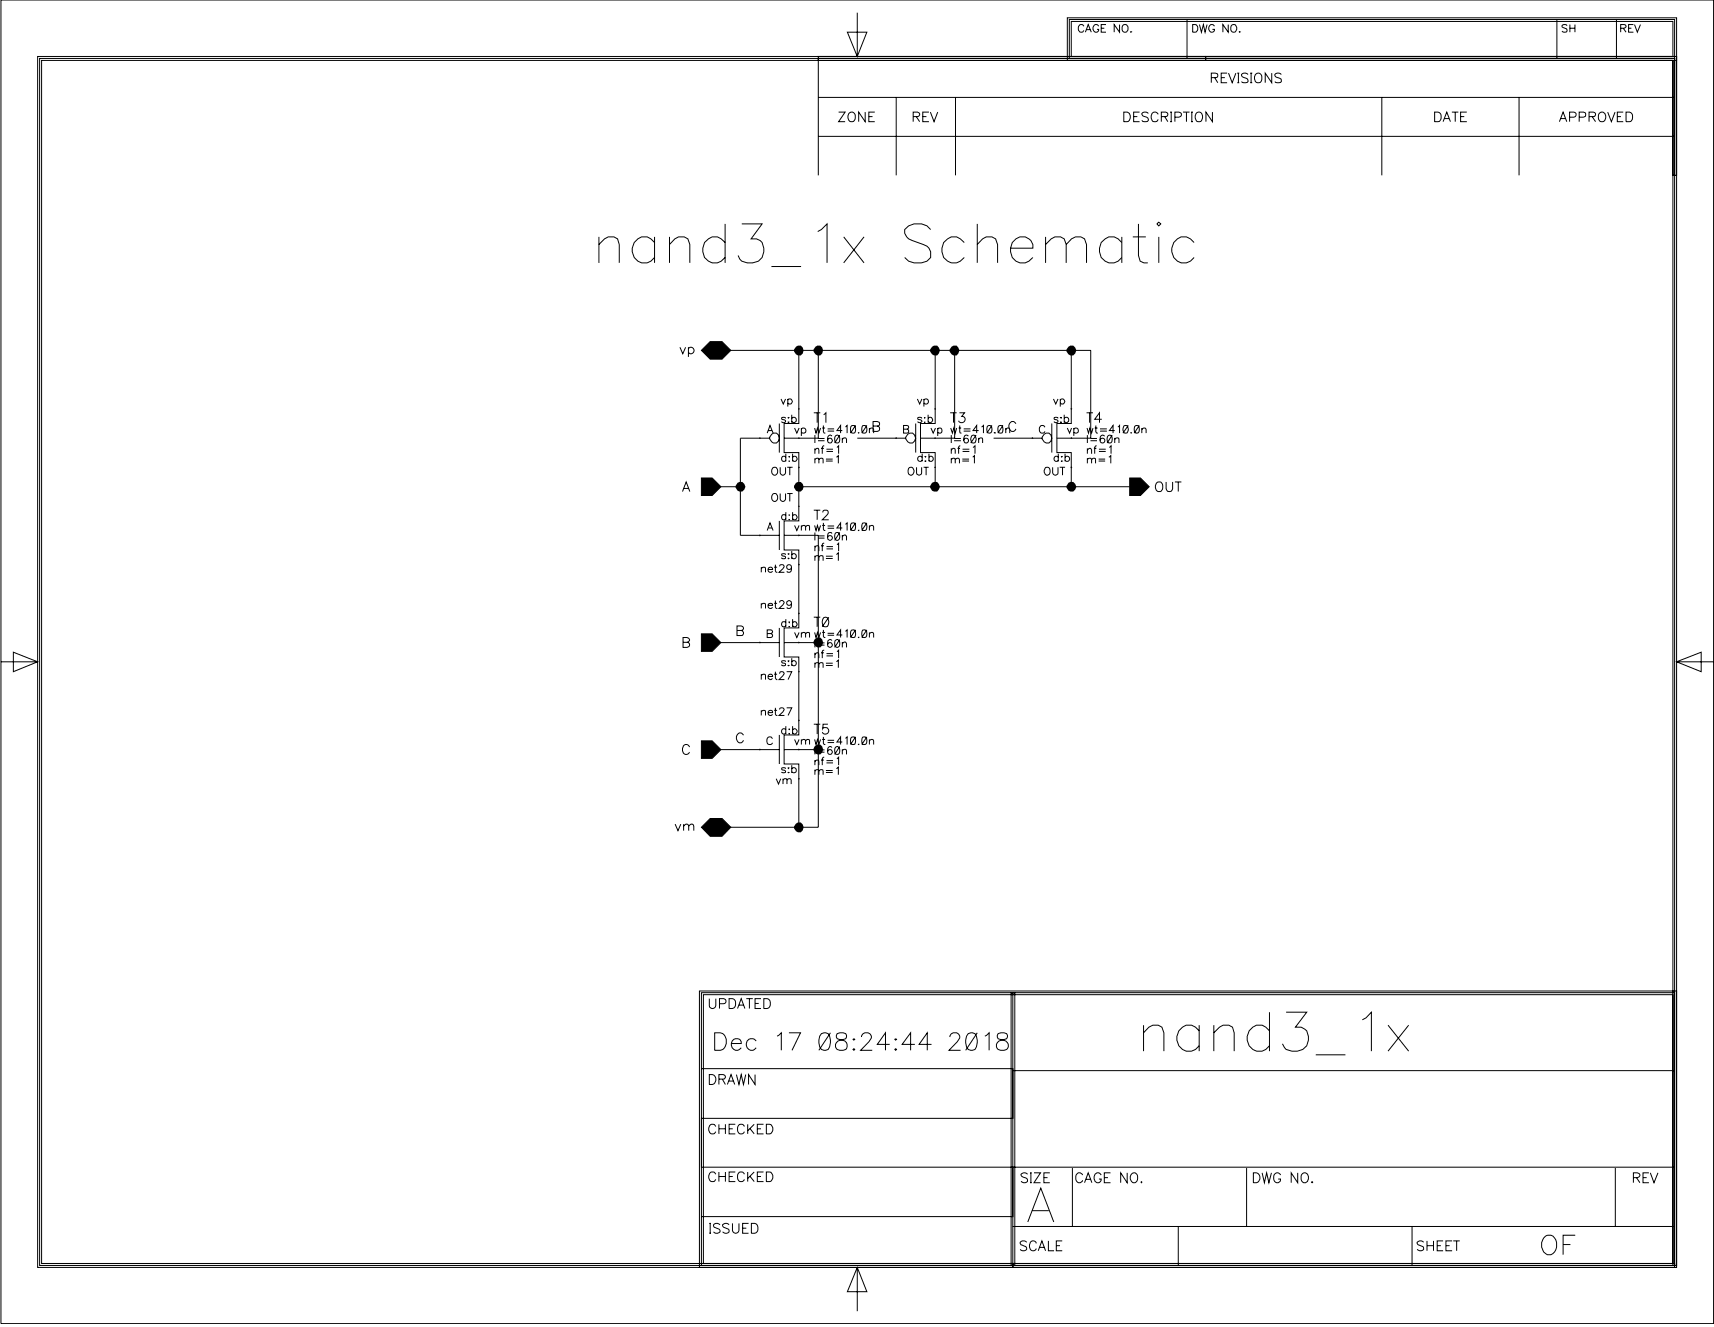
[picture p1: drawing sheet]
<svg xmlns="http://www.w3.org/2000/svg" width="514mm" height="398mm" viewBox="0 0 514 398" stroke-linecap="round" stroke-linejoin="round" font-family="sans-serif">
<g fill="none" stroke="#000" stroke-width=".3">
<path d="M11.3 16.9h491.5v362.6h-1.1v-361.4h-489.2v360.8h489.7v1.2h-490.9zM11.9 17.5h490.3v362h-490.3zM245.4 16.9h257.4v35.7h-1.1v-34.5h-256.3zM254.1 9.7h5.9l-2.9 7.2zM257.1 3.8v13.1M320.1 5.3h182.7v12.8h-141.2v-1.2h140.1v-10.5h-180.4v10.5h40.3v1.2h-41.5zM320.7 5.8h181.5v11.7h-181.5zM325.1 7.9a.88 .88 0 0 0-1-.5 .88 .88 0 0 0-.7 .8v.6a.88 .88 0 0 0 .7 .9 .88 .88 0 0 0 1-.6M325.5 9.7l.8-2.3 1 2.3M325.8 8.9h1.1M329.5 7.9l-.4-.4a1.1 1.1 0 0 0-1.4 1 1.1 1.1 0 0 0 1.4 1.1l.4-.8h-.5M330.2 8.5h1"/>
<path d="M331.7 7.4h-1.5v2.3h1.5M335.7 7.4v2.3l-1.6-2.3v2.3M336.9 7.5a1.1 1.1 0 0 1 1.4 1 1.1 1.1 0 0 1-1.4 1.1l-.4-.8 .1-.9zM339 9.6h.3zM356 5.8v11.7M357.7 7.4h.7a1.22 1.22 0 0 1 .8 1.1 1.22 1.22 0 0 1-.8 1.2h-.7zM359.7 7.4l.6 2.3 .6-2.3 .5 2.3 .6-2.3M364.2 7.9a.88 .88 0 0 0-1-.5 .88 .88 0 0 0-.7 .8v.6a.85 .85 0 0 0 .8 .9 .85 .85 0 0 0 .9-.9h-.6M368.3 7.4v2.3l-1.6-2.3v2.3M369.5 7.5a.79 .79 0 0 1 1.1 .2 1.11 1.11 0 0 1 .2 1.4 1.11 1.11 0 0 1-1.3 .5l-.4-.8 .1-.9zM371.6 9.6h.3zM466.9 5.8v11.7"/>
<path d="M469.9 7.7a.88 .88 0 0 0-1.5 .2l.1 .2 1.3 .5 .1 .7a.97 .97 0 0 1-1.5 0M470.8 8.5h1.5M470.8 7.4v2.3M472.3 7.4v2.3M484.7 5.8v11.7M486 8.5h1l.6-.5v-.2l-.2-.3-1.4-.1v2.3M486.8 8.5l.8 1.2M488.4 8.5h.8M489.8 7.4h-1.4v2.3h1.4M490.2 7.4l.8 2.3 .9-2.3M513.9 0v396.9h-513.6v-396.9M245.4 29.2h256.8"/>
<path d="M251.5 33.6h1.9l-1.9 2.9h1.9M254.5 34a1.2 1.2 0 0 1 1.6-.1 1.2 1.2 0 0 1 .4 1.5 1.1 1.1 0 0 1-1.1 1.1 1.1 1.1 0 0 1-1.1-1.1zM259.4 33.6v2.9l-1.9-2.9v2.9M260.5 35h1.1M262.3 33.6h-1.8v2.9h1.8M268.8 29.2v23.4M273.8 35h1.3a.68 .68 0 0 0 .6-.4 .68 .68 0 0 0-.1-.7l-.5-.3h-1.3v2.9M274.8 35l1 1.5M276.7 35h1.1M278.6 33.6h-1.9v2.9h1.9M279 33.6l1.1 2.9 1.1-2.9M286.5 29.2v23.4"/>
<path d="M337 33.6h1a1.55 1.55 0 0 1 1 1.5 1.55 1.55 0 0 1-1 1.4h-1zM340 35h1.1M341.7 33.6h-1.7v2.9h1.7M344.4 34a1.1 1.1 0 0 0-1.1-.4 1.1 1.1 0 0 0-.9 .7l.3 .4 1.4 .6 .3 .8a1.26 1.26 0 0 1-2 0M347.3 34.3a1.09 1.09 0 0 0-1.2-.7 1.09 1.09 0 0 0-.9 1.1v.7a1.09 1.09 0 0 0 .9 1.1 1.09 1.09 0 0 0 1.2-.7M348.3 35h1.2a.74 .74 0 0 0 .7-.9l-.7-.5h-1.2v2.9M349.3 35l.9 1.5M350.9 33.6h.6M350.9 36.5h.6M351.2 33.6v2.9M352.3 35.1h1.2l.6-.2 .2-.8-.8-.5h-1.2v2.9M354.8 33.6h1.9"/>
<path d="M355.8 33.6v2.9M357.2 33.6h.5M357.2 36.5h.5M357.4 33.6v2.9M358.7 34a1.2 1.2 0 0 1 1.5-.1 1.2 1.2 0 0 1 .4 1.5 1.1 1.1 0 0 1-1.1 1.1 1.1 1.1 0 0 1-1.1-1.1zM363.2 23.3l1.7-.1 .3-.4-.1-.6-.6-.3h-1.3v2.9M363.6 33.6v2.9l-2-2.9v2.9M364.3 23.3l.9 1.5M366.2 23.3h1.1M368 21.9h-1.8v2.9h1.8M368.4 21.9l1.1 2.9 1.1-2.9M371 21.9h.6"/>
<path d="M371 24.8h.6M371.4 21.9v2.9M374.3 22.4a1.1 1.1 0 0 0-1.1-.5 1.1 1.1 0 0 0-.9 .7l.3 .4 1.1 .5a.73 .73 0 0 1 .5 .5 .73 .73 0 0 1-.2 .7 1.65 1.65 0 0 1-1.7-.2M374.9 21.9h.6M374.9 24.8h.6M375.2 21.9v2.9M376.5 22.4a1.2 1.2 0 0 1 1.5-.2 1.2 1.2 0 0 1 .4 1.5 1.1 1.1 0 0 1-1.1 1.1 1.1 1.1 0 0 1-1.1-1.1zM381.4 21.9v2.9l-2-2.9v2.9M384.2 22.4a1.1 1.1 0 0 0-1-.5 1.1 1.1 0 0 0-.9 .7l.3 .4 1.4 .6a.7 .7 0 0 1 0 1.1 1.65 1.65 0 0 1-1.7-.2M414.4 29.2v23.4M430.2 33.6h1a1.55 1.55 0 0 1 1 1.5 1.55 1.55 0 0 1-1 1.4h-1zM432.8 36.5l1.1-2.9 1.1 2.9"/>
<path d="M433.2 35.6h1.3M435.4 33.6h1.9M436.4 33.6v2.9M438 35h1.1M439.9 33.6h-1.9v2.9h1.9M455.5 29.2v23.4M467.6 36.5l1.1-2.9 1.1 2.9M468.1 35.6h1.3M470.7 35.1h1.3a.77 .77 0 0 0 .6-.5 .77 .77 0 0 0-.2-.8l-1.7-.2v2.9M473.6 35.1h1.2l.6-.2v-1l-.6-.3h-1.2v2.9M476.5 35h1.3a.74 .74 0 0 0 .7-.9l-.7-.5h-1.3v2.9M477.5 35l1 1.5"/>
<path d="M479.6 34a1.2 1.2 0 0 1 1.5-.1 1.2 1.2 0 0 1 .4 1.5 1.1 1.1 0 0 1-1.1 1.1 1.1 1.1 0 0 1-1.1-1.1zM482.1 33.6l1.1 2.9 1.1-2.9M485 35h1.1M486.8 33.6h-1.8v2.9h1.8M487.6 33.6h1a1.55 1.55 0 0 1 1 1.5 1.55 1.55 0 0 1-1 1.4h-1zM245.4 52.6v-35.1h256.8v35.1M245.4 40.9h256.8M179.6 73.3l1.7-1.7 1.1-.6h1.7l1.1 .6 .5 1.7v5.5M179.6 71v7.8M196.3 72.7a3.6 3.6 0 0 0-4-1.6 3.6 3.6 0 0 0-2.7 3.3 3.7 3.7 0 0 0 2.2 4.2 3.7 3.7 0 0 0 4.5-1.4M196.3 71v7.8M200.8 73.3l1.6-1.7 1.1-.6h1.7l1.1 .6 .6 1.7v5.5"/>
<path d="M200.8 71v7.8M217.5 72.7a3.7 3.7 0 0 0-4.6-1.5 3.7 3.7 0 0 0-2.1 4.3 3.6 3.6 0 0 0 2.7 3.3 3.6 3.6 0 0 0 4-1.6M217.5 67.1v11.7M222.4 67.1h6.1l-3.3 4.5h1.7a3.1 3.1 0 0 1 2.2 3.9l-.6 1.7a4.7 4.7 0 0 1-6.6 .5l-.6-1.1M231.3 79.9h8.9M245.2 69.4l1.1-.6 1.7-1.7v11.7M253 71l6.1 7.8M259.1 71l-6.1 7.8M279.1 68.8a5.1 5.1 0 0 0-7.8 0 3 3 0 0 0 2.3 3.3l3.3 1.2a3.1 3.1 0 0 1 2.2 3.9l-1.1 1.1a5.6 5.6 0 0 1-6.7-1.1M289.2 72.7a3.7 3.7 0 0 0-4.6-1.5 3.7 3.7 0 0 0-2.1 4.3 3.6 3.6 0 0 0 2.7 3.3 3.6 3.6 0 0 0 4-1.6M293.1 73.3l1.6-1.7 1.1-.6h1.7l1.1 .6 .6 1.7v5.5M293.1 67.1v11.7"/>
<path d="M303.1 74.4h6.6a3.3 3.3 0 0 0-2.3-3.4 3.3 3.3 0 0 0-3.8 1.7 4.2 4.2 0 0 0 2.2 6.1h1.7l1.1-.5 1.1-1.1M313.5 73.3l1.7-1.7 1.1-.6h1.7l1.1 .6 .6 1.7v5.5M313.5 71v7.8M319.7 73.3l1.6-1.7 1.2-.6h1.6l1.1 .6 .6 1.7v5.5M336.4 72.7a3.7 3.7 0 0 0-4.5-1.5 3.7 3.7 0 0 0-2.2 4.3 3.6 3.6 0 0 0 2.7 3.3 3.6 3.6 0 0 0 4-1.6M336.4 71v7.8M339.7 71h3.9M341.4 67.1v9.5l.5 1.7 1.1 .5h1.2M346.9 67.1l.6-.5 .6 .5-.6 .6zM347.5 71v7.8M358.1 72.7a3.6 3.6 0 0 0-4-1.6 3.6 3.6 0 0 0-2.7 3.3 3.7 3.7 0 0 0 2.2 4.2 3.7 3.7 0 0 0 4.5-1.4M203.9 104.1l.9 2 .8-2"/>
<path d="M206.4 104.6a.94 .94 0 0 1 1.4-.2 .94 .94 0 0 1 0 1.4 .94 .94 0 0 1-1.4-.1M206.4 104.1v2.9M210.3 105.1l2.7-2.7h3.5l2.6 2.7-2.6 2.6h-3.5zM216.2 105.1h110.9v26.3h-10.2M234.2 119.6l.7 1.6 .7-1.6M236.2 120a.75 .75 0 0 1 1.2-.2 .75 .75 0 0 1 0 1.2 .75 .75 0 0 1-1.2-.2M236.2 119.6v2.3M239.6 105.1v21.9h-4.5v8.7h4.5v20.5h-4.5v8.7h4.5v23.4h-4.5v8.7h4.5v23.4h-4.5v8.7h4.5v19M245.4 105.1v26.3h-10.3M275.1 119.6l.7 1.6 .7-1.6M277.1 120a.75 .75 0 0 1 1.1-.2 .75 .75 0 0 1 0 1.2 .75 .75 0 0 1-1.1-.2M277.1 119.6v2.3"/>
<path d="M280.4 105.1v21.9h-4.4v8.7h4.4v10.3M286.3 105.1v26.3h-10.3M315.9 119.6l.7 1.6 .7-1.6M318 120a.75 .75 0 0 1 1.1-.2 .75 .75 0 0 1 0 1.2 .75 .75 0 0 1-1.1-.2M318 119.6v2.3M321.3 105.1v21.9h-4.4v8.7h4.4v10.3M230.1 129.9l.8-2.3 .9 2.3M230.4 129.1h1.1M230.8 131.4h-8.8v29.1h11.7M231.4 130.2l.5-.3h1a1.72 1.72 0 0 1 0 2.9h-1l-1.1-1.1v-.6zM233.7 127v8.7M235.6 125.5a.67 .67 0 0 0-1.2 0l.1 .2 1 .4 .1 .3a.67 .67 0 0 1-1.2 0"/>
<path d="M235.7 137.2a.71 .71 0 0 0-1.1-.1 .71 .71 0 0 0 0 1 .71 .71 0 0 0 1.1-.1M235.7 136.1v2.2M236.3 125.2h.3l-.2 .2zM236.3 126.6h.3l-.2 .1zM236.6 136.9h.2l-.1 .2zM236.7 138.2v.1zM237.4 125.5a.79 .79 0 0 1 1.2-.2 .79 .79 0 0 1 .1 1.1l-.5 .3-.8-.3M237.4 124.4v2.3M237.7 137.2a.75 .75 0 0 1 .9-.3 .75 .75 0 0 1 .4 .9l-.3 .5a.72 .72 0 0 1-1-.3M237.7 136.1v2.2M238.3 128.4l.7 1.5 .6-1.5M240.3 128.7a.76 .76 0 0 1 1.1-.1 .76 .76 0 0 1 0 1.1 .76 .76 0 0 1-1.1-.1"/>
<path d="M240.3 128.4v2.3M244 123.8h2M244.3 128.4l.4 1.5 .4-1.5 .5 1.5 .5-1.5M244.4 137.8a.81 .81 0 0 1 1.1-.3l.1 1.4M244.4 135l.6-.5h.3l.3 .5v1.1M244.4 130.5v2.3M244.4 134.5v1.6M244.4 137.4v1.5M245.1 123.8v2.9M245.3 131.5h2M245.3 132.2h2M245.6 137.8a.89 .89 0 0 1 1.1-.3l.1 1.4"/>
<path d="M246.2 134.5h.9M246.6 128.4h.8M246.9 127.6v1.9l.2 .3 .4 .1M247 124.4l.7-.6v2.9M247.2 133.7h-.3l-.3 .5v1.9M247.7 137.7h2M247.7 138.3h2M247.8 134.7h2M247.8 135.4h2M248.2 128.6h1.9M248.2 129.3h1.9M249.5 130.8l-.5-.3a1.3 1.3 0 0 0-.8 1.1 1.3 1.3 0 0 0 .7 1.2 .7 .7 0 0 0 .7-.6 .7 .7 0 0 0-.7-.8 .7 .7 0 0 0-.7 .7"/>
<path d="M250.6 130.6l.4-.1a1.3 1.3 0 0 1 .8 1.1 1.3 1.3 0 0 1-.7 1.2h-.5l-.2-.4-.1-.9zM250.8 137.1l.6-.4v2.2M251 134.2l.5-.5v2.4M251.8 130.5l-1.5 2.3M252.6 129.1h-1.6l1.1-1.5v2.3M252.6 131.7a.81 .81 0 0 1 1.1-.3l.2 1.4M252.6 131.3v1.5M253.5 128l.5-.4v2.3M255.4 127.7a.78 .78 0 0 1 1.1 .3l.1 .6a.93 .93 0 0 1-.9 1.3 1.43 1.43 0 0 1-.3-2.2zM256.6 127.6l-1.6 2.3M257.1 131.4h14.5M257.5 129.7v.2z"/>
<path d="M258.7 127.7a.89 .89 0 0 1 1.2 .3l.1 .6a.93 .93 0 0 1-1 1.3 1.26 1.26 0 0 1-.5-1.9zM260 127.6l-1.6 2.3M260.7 128.8a.81 .81 0 0 1 1.1-.4l.2 1.5M260.7 128.4v1.5M261.8 127.8h1.3l.6 .3v.9l-.6 .4h-1.3v-3h1.3l.6 .3v.8l-.6 .3M271 128.7l1.2 .1 .3 .3-.1 .6-1.4 .2v-2.3h1a.55 .55 0 0 1 .5 .5 .55 .55 0 0 1-.5 .6M274.6 127v8.7M276.5 125.5a.75 .75 0 0 0-1.3 0l.1 .2 .8 .2 .4 .3a.69 .69 0 0 1-.6 .6 .69 .69 0 0 1-.7-.4M276.5 137.2a.75 .75 0 0 0-1.1-.2 .75 .75 0 0 0 0 1.1 .75 .75 0 0 0 1.1-.1M276.5 136.1v2.2M277.2 125.2h.2l-.1 .2zM277.2 126.6h.2l-.1 .1z"/>
<path d="M277.4 136.9h.3l-.1 .2zM277.4 138.3h.3zM278.3 125.5a.76 .76 0 0 1 1.1-.1 .76 .76 0 0 1 0 1.1 .76 .76 0 0 1-1.1-.1M278.3 124.4v2.3M278.6 137.2a.71 .71 0 0 1 1-.1 .71 .71 0 0 1 0 1 .71 .71 0 0 1-1-.1M278.6 136.1v2.2M279.2 128.4l.7 1.5 .6-1.5M281.2 128.7a.73 .73 0 0 1 1.1-.1 .73 .73 0 0 1 0 1.1 .73 .73 0 0 1-1.1-.1M281.2 128.4v2.3M284.9 123.8h2M285.1 128.4l.5 1.5 .4-1.5 .5 1.5 .4-1.5M285.3 137.8l.5-.4 .6 .1 .1 1.4"/>
<path d="M285.3 135l.5-.5 .6 .1 .1 1.5M285.3 130.5v2.3M285.3 134.5v1.6M285.3 137.4v1.5M285.9 123.8v2.9M286.1 131.5h2M286.1 132.2h2M286.5 137.8a.81 .81 0 0 1 1.1-.3l.1 1.4M287.1 134.5h.8M287.5 128.4h.7M287.7 123.8h1.5l-.8 1.1a.97 .97 0 0 1 .8 1.5 .97 .97 0 0 1-1.7-.2M287.8 127.6v1.9l.1 .3 .4 .1"/>
<path d="M288 133.7l-.4 .2-.1 .3v1.9M288.6 137.7h2M288.6 138.3h2M288.7 134.7h2M288.7 135.4h2M289 128.6h2M289 129.3h2M290.4 130.8l-.1-.2a.66 .66 0 0 0-1.1 .4 1.13 1.13 0 0 0 .6 1.8 .73 .73 0 0 0 .7-.7 .73 .73 0 0 0-.8-.7 .73 .73 0 0 0-.7 .7M291.5 130.6a.66 .66 0 0 1 1.1 .4 1.15 1.15 0 0 1-.8 1.8 1.46 1.46 0 0 1-.3-2.2zM291.7 137.1l.5-.4v2.2M291.8 134.2l.6-.5v2.4M292.7 130.5l-1.6 2.3"/>
<path d="M293.5 129.1h-1.7l1.1-1.5v2.3M293.5 131.7l.5-.4 .6 .1 .1 1.4M293.5 131.3v1.5M294.3 128l.6-.4v2.3M296.3 127.7a.81 .81 0 0 1 1.1 .3l.1 .6a.93 .93 0 0 1-.9 1.3 1.43 1.43 0 0 1-.3-2.2zM297.5 127.6l-1.6 2.3M298 131.4h14.5M298.2 129.8h.3zM299.6 127.7a.78 .78 0 0 1 1.1 .3l.1 .6a.93 .93 0 0 1-.9 1.3 1.43 1.43 0 0 1-.3-2.2zM300.8 127.6l-1.6 2.3M301.6 128.8l.5-.4h.6l.1 1.5M301.6 128.4v1.5"/>
<path d="M304.7 127.1a1.05 1.05 0 0 0-1.6-.5 1.55 1.55 0 0 0-.5 1.7 1.55 1.55 0 0 0 1.4 1.1l.7-.8M313.1 130.2l.6-.3h.9a1.72 1.72 0 0 1 0 2.9h-.9l-.6-.3-.6-.8v-.6zM313.4 128.1a.88 .88 0 0 0-1-.5 .88 .88 0 0 0-.7 .8v.6a.88 .88 0 0 0 .7 .9 .88 .88 0 0 0 1-.5M315.4 127v8.7M317.3 125.5a.67 .67 0 0 0-1.2 0l.1 .2 1 .4 .1 .3a.67 .67 0 0 1-1.2 0M317.4 137.2a.71 .71 0 0 0-1.1-.1 .71 .71 0 0 0 0 1 .71 .71 0 0 0 1.1-.1M317.4 136.1v2.2M318 125.2h.3l-.1 .2zM318 126.6h.3l-.1 .1zM318.3 136.9h.2l-.1 .2zM318.4 138.2l.1 .1h-.1zM319.1 125.5a.8 .8 0 0 1 1.4 .2 .8 .8 0 0 1-.9 1l-.5-.3"/>
<path d="M319.1 124.4v2.3M319.4 137.2a.75 .75 0 0 1 1.1-.2 .75 .75 0 0 1 0 1.1 .75 .75 0 0 1-1.1-.1M319.4 136.1v2.2M320.1 128.4l.6 1.5 .6-1.5M322 128.7a.76 .76 0 0 1 1.1-.1 .76 .76 0 0 1 0 1.1 .76 .76 0 0 1-1.1-.1M322 128.4v2.3M325.8 123.8h2M326 128.4l.4 1.5 .4-1.5 .5 1.5 .5-1.5M326.1 137.8a.81 .81 0 0 1 1.1-.3l.1 1.4M326.1 135l.6-.5h.3l.3 .5v1.1M326.1 130.5v2.3M326.1 134.5v1.6"/>
<path d="M326.1 137.4v1.5M326.8 123.8v2.9M327 131.5h2M327 132.2h2M327.3 137.8l.6-.4 .6 .1v1.4M328 134.5h.8M328.3 128.4h.8M328.6 127.6v1.9l.2 .3 .4 .1M328.9 133.7h-.3l-.3 .5v1.9M329.5 137.7h1.9M329.5 138.3h1.9M329.6 134.7h2"/>
<path d="M329.6 135.4h2M329.9 128.6h2M329.9 129.3h2M330.4 125.7h-2.1l1.4-1.9v2.9M331.2 130.8a.65 .65 0 0 0-1-.2l-.2 .4a1.36 1.36 0 0 0 .6 1.8 .73 .73 0 0 0 .7-.6 .73 .73 0 0 0-.6-.8 .73 .73 0 0 0-.8 .7M332.3 130.6l.4-.1a1.3 1.3 0 0 1 .8 1.1 1.3 1.3 0 0 1-.6 1.2h-.6l-.2-.4-.1-.9zM332.5 137.1l.6-.4v2.2M332.7 134.2l.5-.5v2.4M333.5 130.5l-1.5 2.3M334.3 129.1h-1.6l1.1-1.5v2.3M334.3 131.7a.89 .89 0 0 1 1.2-.3l.1 1.4M334.3 131.3v1.5"/>
<path d="M335.2 128l.5-.4v2.3M337.1 127.7a.78 .78 0 0 1 1.1 .3 1.15 1.15 0 0 1-.8 1.9 1.43 1.43 0 0 1-.3-2.2zM338.4 127.6l-1.7 2.3M339.2 129.7v.2zM340.5 127.7a.81 .81 0 0 1 1.1 .3l.1 .6a.93 .93 0 0 1-.9 1.3 1.43 1.43 0 0 1-.3-2.2zM341.7 127.6l-1.6 2.3M342.4 128.8a.81 .81 0 0 1 1.1-.4l.2 1.5M342.4 128.4v1.5M204.7 147.4l1.1-2.9 1.1 2.9M205.1 146.5h1.3M210.3 143.3h3.3l2.6 2.7-2.6 2.6h-3.3zM216.2 146h5.8"/>
<path d="M230.1 159.1l.8-2.3 .9 2.3M230.4 158.3h1.1M231.8 148.1a1.17 1.17 0 0 1 1.4 .6 1.17 1.17 0 0 1-.4 1.5 1.06 1.06 0 0 1-1.3-.3 1.06 1.06 0 0 1 0-1.3zM231.8 140.2a1.17 1.17 0 0 1 1.4 .7 1.17 1.17 0 0 1-.4 1.4 1.06 1.06 0 0 1-1.3-.3 1.06 1.06 0 0 1 0-1.3zM233.7 156.2v8.7M234 148l.1 2a.79 .79 0 0 0 .9 .4 .79 .79 0 0 0 .6-.7v-1.7M234 140.1l.1 2.1a.79 .79 0 0 0 .9 .3 .79 .79 0 0 0 .6-.7v-1.7M235.7 154.7a.71 .71 0 0 0-1.1-.1 .71 .71 0 0 0 0 1 .71 .71 0 0 0 1.1-.1M235.7 153.6v2.3M236.1 148h1.6M236.1 140.1h1.6M236.7 154.3v.2z"/>
<path d="M236.7 155.7v.2zM236.8 140.1v2.4M236.8 148v2.4M237.7 154.7a.75 .75 0 0 1 1.1-.1 .75 .75 0 0 1 0 1.1 .75 .75 0 0 1-1.1-.2M237.7 153.6v2.3M238.3 157.6l.7 1.5 .6-1.5M239.6 146h99.2M240.3 158a.81 .81 0 0 1 1.1-.4l.2 1.5M240.3 157.6v1.5M241.6 158l.5-.4h.6l.1 1.5M244 153h2M244.3 157.6l.4 1.5 .4-1.5 .5 1.5 .5-1.5"/>
<path d="M244.4 159.7v2.4M245.1 153v2.9M246.6 157.6h.8M246.7 153.7l.3-.6 .8-.1a.69 .69 0 0 1 .5 1.1l-1.7 1.8h1.9M246.9 156.8v1.9l.2 .3 .4 .1M248.2 157.7h1.9M248.2 158.4h1.9M250.6 159.8a.81 .81 0 0 1 1.1 .3l.1 .6a1.03 1.03 0 0 1-.8 1.4 1.54 1.54 0 0 1-.4-2.3zM251.8 159.7l-1.5 2.4M252.6 158.3h-1.6l1.1-1.5v2.3M253.5 157.2l.5-.4v2.3M255.4 156.9a.78 .78 0 0 1 1.1 .3l.1 .5a1.05 1.05 0 0 1-.6 1.4l-.6-.1-.3-.3-.1-1z"/>
<path d="M256.6 156.8l-1.6 2.3M257.4 159h.2zM258.7 156.9a.86 .86 0 0 1 1.3 .8l-.1 1a.75 .75 0 0 1-.7 .4 .75 .75 0 0 1-.7-.4l-.1-1zM260 156.8l-1.6 2.3M260.7 158a.81 .81 0 0 1 1.1-.4l.2 1.5M260.7 157.6v1.5M272.7 140.2a1.15 1.15 0 0 1 1.4 .5 1.15 1.15 0 0 1-.3 1.5l-.4 .3a1.29 1.29 0 0 1-1.1-.9 1.29 1.29 0 0 1 .4-1.4zM274.9 140.1v2.1a.79 .79 0 0 0 .9 .3 .79 .79 0 0 0 .6-.7v-1.7M277 140.1h1.5M277.7 140.1v2.4M313.5 140.2a1.16 1.16 0 0 1 1.5 1 1.16 1.16 0 0 1-1.2 1.3 1.43 1.43 0 0 1-.3-2.3zM315.7 140.1l.1 2.1a.79 .79 0 0 0 .9 .3 .79 .79 0 0 0 .6-.7v-1.7"/>
<path d="M317.8 140.1h1.6M318.6 140.1v2.4M338.8 143.3h3.2l2.6 2.7-2.6 2.6h-3.2zM346.7 144.9a1.07 1.07 0 0 1 1.3-.4 1.07 1.07 0 0 1 .7 1.1 1.28 1.28 0 0 1-.3 1.4 1.28 1.28 0 0 1-1.3 .3l-.4-.3a1.96 1.96 0 0 1 0-2.1zM349.7 144.5v2.1a.98 .98 0 0 0 1 .8 .98 .98 0 0 0 .9-.8v-2.1M352.3 144.5h2M353.3 144.5v2.9M228.3 170.5a.89 .89 0 0 1 1.2-.3l.1 1.4M228.3 170.1v1.5M230.3 170.8h1.4a.75 .75 0 0 0-.8-.7 .75 .75 0 0 0-.7 .8 .75 .75 0 0 0 .7 .7l.8-.3M232.2 170.1h.8M232.5 169.3v1.9l.2 .3 .4 .1"/>
<path d="M233.8 169.8l.2-.4 .6-.1 .4 .2 .1 .5-1.5 1.6h1.6M235.1 160.5h10.3v87.6h-29.2M235.6 166.4a.67 .67 0 0 0-1.2 0l.2 .3 .9 .2 .1 .3a.67 .67 0 0 1-1.2 0M236.3 166.1h.3zM236.4 167.3l.2 .2-.2 .1zM237.3 170.1a.72 .72 0 0 1-1 .6 .72 .72 0 0 1-.2-1.2 .72 .72 0 0 1 1.2 .2v.4a1.09 1.09 0 0 1-.6 1.5l-.6-.1-.1-.2M237.4 166.4a.75 .75 0 0 1 1.1-.2 .75 .75 0 0 1 0 1.2 .75 .75 0 0 1-1.1-.2M237.4 165.3v2.3M244.4 167a.81 .81 0 0 1 1.1-.3l.1 1.4M244.4 164.1a.81 .81 0 0 1 1.1-.4l.1 1.6M244.4 163.7v1.6M244.4 166.6v1.5"/>
<path d="M245.3 160.7h2M245.3 161.4h2M245.6 167a.89 .89 0 0 1 1.1-.3l.1 1.4M246.2 163.7h.9M247.2 162.9l-.5 .1-.1 .3v2M247.7 166.8h2M247.7 167.5h2M247.8 163.9h2M247.8 164.6h2M249.5 160l-.1-.2a.81 .81 0 0 0-1.1 .3 1.75 1.75 0 0 0 .2 1.8 .72 .72 0 0 0 1.1-.4 .72 .72 0 0 0-.5-.9 .72 .72 0 0 0-.9 .6M250.8 166.3l.6-.5v2.3M251 163.3l.5-.4v2.4"/>
<path d="M252.6 160.9l.9-.5 .4 .5v1.2M252.6 160.4v1.7M.3 198.5h11M4 195.6l7.3 2.9-7.3 2.9zM204.8 192.6h1.2a.76 .76 0 0 1 .7 .5 .76 .76 0 0 1-.1 .8l-.6 .2h-1.2v-2.9l1.6 .1a.61 .61 0 0 1 .4 .6 .61 .61 0 0 1-.4 .5l-.4 .2M210.3 190.1h3.3l2.6 2.6-2.6 2.6h-3.3zM216.2 192.7h17.5M221 189.1h1.3a.82 .82 0 0 1 .7 .5 .82 .82 0 0 1-.3 .9l-1.7 .1v-2.9h1.3l.5 .3 .2 .6-.3 .4-.4 .1M228.3 181.4a.89 .89 0 0 1 1.2-.4l.1 1.5M228.3 180.9v1.6M230.1 190l1.3 .1a.6 .6 0 0 1 .3 .7 .6 .6 0 0 1-.6 .4h-1v-2.3l1.4 .2 .2 .5-.6 .4M230.3 181.5h1.4a.75 .75 0 0 0-.9-.5 .75 .75 0 0 0-.6 .7 .75 .75 0 0 0 .7 .8l.8-.4"/>
<path d="M232.2 180.9h.8M232.5 180.1v1.9l.2 .4 .4 .1M233.7 188.3v8.7M233.8 180.7l.2-.4a.7 .7 0 0 1 1 0 .7 .7 0 0 1-.2 1.1l-1.2 1.1h1.6M235.1 192.7h10.3M235.6 198.5a.67 .67 0 0 0-1.2 0l.2 .3 .9 .2 .1 .3a.67 .67 0 0 1-1.2 0M235.7 186.8a.71 .71 0 0 0-1.1-.1 .71 .71 0 0 0 0 1 .71 .71 0 0 0 1.1-.1M235.7 185.7v2.3M236.3 199.6h.3zM236.4 198.1l.2 .1-.2 .2zM236.6 186.5h.2l-.1 .2zM236.6 187.9h.2z"/>
<path d="M237.3 180.9a.73 .73 0 0 1-1 .5 .73 .73 0 0 1-.2-1.1 .73 .73 0 0 1 1.2 .1v.5a1.09 1.09 0 0 1-.6 1.6l-.6-.1-.1-.3M237.4 198.5a.75 .75 0 0 1 1.1-.2 .75 .75 0 0 1 0 1.1 .75 .75 0 0 1-1.1-.1M237.4 197.4v2.2M237.7 186.8a.75 .75 0 0 1 .9-.3 .75 .75 0 0 1 .4 .9l-.3 .5a.72 .72 0 0 1-1-.3M237.7 185.7v2.3M238.3 189.7l.7 1.5 .6-1.5M240.3 190.1a.81 .81 0 0 1 1.1-.4l.2 1.5M240.3 189.7v1.5M241.6 190.1l.5-.4h.6l.1 1.5M244 185.1h2M244.3 189.7l.4 1.5 .4-1.5 .5 1.5 .5-1.5M244.4 199.1a.81 .81 0 0 1 1.1-.3l.1 1.4"/>
<path d="M244.4 196.3l.6-.6h.3l.3 .6v1.1M244.4 191.8v2.3M244.4 195.7v1.7M244.4 198.7v1.5M245.1 185.1v2.9M245.3 192.8h2M245.3 193.5h2M245.6 199.1a.89 .89 0 0 1 1.1-.3l.1 1.4M246.2 195.7h.9M246.6 189.7h.8M246.9 188.9v1.9l.2 .3 .4 .1M247 185.3a.86 .86 0 0 1 1.4 .4 1.41 1.41 0 0 1-1 2.3 1.49 1.49 0 0 1-.7-2.3z"/>
<path d="M247.2 195l-.5 .1-.1 .3v2M247.7 198.9h2M247.7 199.6h2M247.8 196h2M247.8 196.7h2M248.2 189.9h1.9M248.2 190.5h1.9M248.5 185.1l-1.9 2.9M249.5 192.1l-.1-.2a.7 .7 0 0 0-1.1 .3 1.42 1.42 0 0 0 .6 1.9 .7 .7 0 0 0 .7-.6 .7 .7 0 0 0-.7-.8 .7 .7 0 0 0-.7 .7M250.4 192.2a.75 .75 0 0 1 .7-.4 .75 .75 0 0 1 .6 .4v1.5a.75 .75 0 0 1-.6 .4 .75 .75 0 0 1-.7-.4zM250.8 198.4l.6-.4v2.2M251 195.4l.5-.4v2.4"/>
<path d="M251.8 191.8l-1.5 2.3M252.6 190.4h-1.6l1.1-1.5v2.3M252.6 193l.6-.5h.3l.4 .5v1.1M252.6 192.5v1.6M253.5 189.3l.5-.4v2.3M255.4 189a.78 .78 0 0 1 1.1 .3l.1 .6a.93 .93 0 0 1-.9 1.3 1.43 1.43 0 0 1-.3-2.2zM256.6 188.9l-1.6 2.3M257.4 191.1h.2zM258.7 189a.89 .89 0 0 1 1.2 .3l.1 .6a.93 .93 0 0 1-1 1.3 1.26 1.26 0 0 1-.5-1.9zM260 188.9l-1.6 2.3M260.7 190.1a.81 .81 0 0 1 1.1-.4l.2 1.5M260.7 189.7v1.5"/>
<path d="M502.8 198.5l7.3-2.9v5.8zM502.8 198.5h11.1M228.3 202.6a.89 .89 0 0 1 1.2-.3l.1 1.5M228.3 213.4a.89 .89 0 0 1 1.2-.3l.1 1.4M228.3 202.2v1.6M228.3 213v1.5M230.3 202.9h1.4a.74 .74 0 0 0-1.1-.6 .74 .74 0 0 0-.2 1.2l.5 .3 .8-.3M230.3 213.7h1.4a.75 .75 0 0 0-.8-.6 .75 .75 0 0 0-.7 .7 .75 .75 0 0 0 .7 .7l.8-.3M232.2 202.2h.8M232.2 213h.8M232.5 201.4v1.9l.4 .5h.2M232.5 212.3v1.8l.2 .4h.4"/>
<path d="M233.8 202v-.2a.74 .74 0 0 1 .7-.4 .74 .74 0 0 1 .6 .4l-.3 .8-1.2 1.2h1.6M233.8 212.8l.2-.5h.6l.5 .6-1.5 1.6h1.6M235.7 218.9a.73 .73 0 0 0-1.1-.1 .73 .73 0 0 0 0 1.1 .73 .73 0 0 0 1.1-.1M235.7 217.8v2.3M235.9 201.4h1.5l-1.1 2.4M235.9 212.3h1.5l-1.1 2.2M236.6 220h.2l-.1 .1zM236.7 218.5v.3zM237.7 218.9a.76 .76 0 0 1 1.1-.1 .76 .76 0 0 1 0 1.1 .76 .76 0 0 1-1.1-.1M237.7 217.8v2.3M244 217.2h2M245.1 217.2v2.9"/>
<path d="M248.3 217.2h-1.5l-.1 1.2a1.03 1.03 0 0 1 1.6 .1 1.03 1.03 0 0 1-.2 1.5 1.03 1.03 0 0 1-1.5-.5M206.8 224a1.08 1.08 0 0 0-1.3-.7 1.08 1.08 0 0 0-.8 1.2 1.19 1.19 0 0 0 .5 1.6 1.19 1.19 0 0 0 1.6-.5M210.3 222.2h3.3l2.6 2.6-2.6 2.6h-3.3zM216.2 224.8h17.5M223 220.5a1.05 1.05 0 0 0-1.6-.5 1.55 1.55 0 0 0-.5 1.7 1.55 1.55 0 0 0 1.4 1.1l.7-.8M231.7 221.5a.88 .88 0 0 0-1-.5 .88 .88 0 0 0-.7 .8v.6a.88 .88 0 0 0 .7 .9 .88 .88 0 0 0 1-.5M232.8 233.5l.7 1.6 .6-1.6M233.7 220.4v8.7M234.8 233.9l.5-.4 .6 .1 .1 1.5M234.8 233.5v1.6M235.1 224.8h10.3M235.6 230.5a.67 .67 0 0 0-1.2 0l.1 .3 .7 .2 .4 .3-.1 .3-.4 .1-.7-.2"/>
<path d="M236 233.9a.81 .81 0 0 1 1.1-.3l.2 1.5M236.3 230.3h.3l-.2 .2zM236.3 231.6h.3zM237.4 230.5a.76 .76 0 0 1 1.2 0 .76 .76 0 0 1 0 1.1 .76 .76 0 0 1-1.2-.1M237.4 229.4v2.3M238.3 221.7l.7 1.6 .6-1.6M240.3 222.2a.81 .81 0 0 1 1.1-.4l.2 1.5M240.3 221.7v1.6M241.6 222.2l.5-.5 .6 .1 .1 1.5M244.3 221.7l.4 1.6 .4-1.6 .5 1.6 .5-1.6M244.4 231.2a.81 .81 0 0 1 1.1-.3l.1 1.4M244.4 228.3a.81 .81 0 0 1 1.1-.3l.1 1.4"/>
<path d="M244.4 223.9v2.3M244.4 227.9v1.5M244.4 230.8v1.5M245.3 224.9h2M245.3 225.6h2M245.6 231.2a.89 .89 0 0 1 1.1-.3l.1 1.4M246.2 227.9h.9M246.6 221.7h.8M246.9 221v1.8l.2 .4 .4 .1M247.2 227.1h-.3l-.3 .5v1.8M247.7 231.1h2M247.7 231.6h2"/>
<path d="M247.8 228.1h2M247.8 228.8h2M248.2 222h1.9M248.2 222.7h1.9M249.5 224.2l-.5-.3a1.3 1.3 0 0 0-.8 1.1 1.3 1.3 0 0 0 .7 1.2 .7 .7 0 0 0 .7-.6 .7 .7 0 0 0-.7-.8 .7 .7 0 0 0-.7 .7M250.6 224l.4-.1a1.3 1.3 0 0 1 .8 1.1 1.3 1.3 0 0 1-.7 1.2l-.5-.1-.2-.3-.1-.9zM250.8 230.5l.6-.5v2.3M251 227.6l.5-.5v2.3M251.8 223.9l-1.5 2.3M252.6 222.5h-1.6l1.1-1.5v2.3M252.6 225.1a.81 .81 0 0 1 1.1-.3l.2 1.4M252.6 224.7v1.5"/>
<path d="M253.5 221.4l.5-.4v2.3M255.4 221.1a.78 .78 0 0 1 1.1 .3l.1 .6a.93 .93 0 0 1-.9 1.3 1.43 1.43 0 0 1-.3-2.2zM256.6 221l-1.6 2.3M257.4 223.2h.2zM258.7 221.1a.89 .89 0 0 1 1.2 .3l.1 .6a.93 .93 0 0 1-1 1.3 1.26 1.26 0 0 1-.5-1.9zM260 221l-1.6 2.3M260.7 222.2a.81 .81 0 0 1 1.1-.4l.2 1.5M260.7 221.7v1.6M202.5 247.1l.8 2 .9-2M205 247.7l.7-.6 .7 .2 .1 1.8M205 247.1v2M206.5 247.7l.7-.6 .7 .2 .2 1.8"/>
<path d="M210.3 248.1l2.7-2.7h3.5l2.6 2.7-2.6 2.7h-3.5zM209.7 297.2h293.1v82.9h-199.1v-1.2h198v-80.6h-290.8v80.6h92.8v1.2h-94zM210.3 297.7h291.9v81.8h-291.9zM212.7 299.5v2.1a.98 .98 0 0 0 1 .9 .98 .98 0 0 0 1-.9v-2.1M218.6 299.5h1.1a1.61 1.61 0 0 1 .9 1.4 1.61 1.61 0 0 1-.9 1.5h-1.1zM223.8 299.5h1.9M224.7 299.5v2.9M228.2 299.5h-1.8v2.9h1.8M229.1 299.5h1a1.61 1.61 0 0 1 .9 1.4 1.61 1.61 0 0 1-.9 1.5h-1zM303.2 297.7h1.1v81.8h-1.1zM303.7 297.7v81.8M214.3 309.7h1.7a2.78 2.78 0 0 1 1.9 2.6 2.78 2.78 0 0 1-1.9 2.7h-1.7z"/>
<path d="M215.8 301h1.2a.76 .76 0 0 0 .7-.5 .76 .76 0 0 0-.2-.8l-.5-.2h-1.2v2.9M219.3 312.9h3a1.53 1.53 0 0 0-1.8-1.5 1.53 1.53 0 0 0-1.2 2 1.59 1.59 0 0 0 1.2 1.5 1.59 1.59 0 0 0 1.8-.7M221.2 302.4l1.1-2.9 1.1 2.9M221.6 301.4h1.4M226.4 300.9h1.1M226.8 312.2a1.68 1.68 0 0 0-2.3-.3 1.68 1.68 0 0 0-.5 2.2 1.68 1.68 0 0 0 2.3 .6l.5-.5M233 310.7l1.3-1v5.3M236.6 309.7h3.5l-2.6 5.3M246.3 310a1.63 1.63 0 0 1 2.5 .7 4.6 4.6 0 0 1-.4 4 1.73 1.73 0 0 1-2.6-.8 4.2 4.2 0 0 1 .5-3.9zM249 309.7l-3.4 5.3M251.1 310a1 1 0 0 0 .5 1.7l1 .2a1.54 1.54 0 0 1 1.4 1.4 1.54 1.54 0 0 1-1.2 1.7h-1a1.53 1.53 0 0 1-1.3-1.7 1.53 1.53 0 0 1 1.6-1.4l1-.2a1 1 0 0 0 .5-1.7l-.8-.3zM255.8 311.7l.3-.2 .2 .2-.2 .2z"/>
<path d="M255.8 314.7l.3-.2 .2 .2-.2 .3zM258.3 311a1.32 1.32 0 0 1 1.1-1.3h.9a1.26 1.26 0 0 1 .8 2l-3 3.3h3.5M266.8 313.2h-3.7l2.4-3.5v5.3M268.3 311.7l.3-.2 .2 .2-.2 .2zM268.6 314.5l.2 .2-.2 .3-.3-.3zM274.3 313.2h-3.8l2.6-3.5v5.3M279.3 313.2h-3.7l2.5-3.5v5.3M284.8 311a1.32 1.32 0 0 1 1.1-1.3h1a1.29 1.29 0 0 1 .7 2l-3 3.3h3.5M290.4 310a1.63 1.63 0 0 1 2.4 .7 4.6 4.6 0 0 1-.4 4 1.73 1.73 0 0 1-2.6-.8 4.2 4.2 0 0 1 .6-3.9zM293.1 309.7l-3.5 5.3M295.3 310.7l1.3-1v5.3M299.3 310a1 1 0 0 0 .5 1.7 2.45 2.45 0 0 1 2.6 1.5 1.38 1.38 0 0 1-1.3 1.8h-1a1.53 1.53 0 0 1-1.4-1.7 1.53 1.53 0 0 1 1.6-1.4l1.1-.2a1 1 0 0 0 .5-1.7l-.8-.3z"/>
<path d="M342.9 309.7l1.6-1.7 1.2-.6h1.6l1.1 .6 .6 1.7v5.5M342.9 307.4v7.8M359.6 309.1a3.6 3.6 0 0 0-4-1.7 3.6 3.6 0 0 0-2.7 3.4 3.7 3.7 0 0 0 2.2 4.2 3.7 3.7 0 0 0 4.5-1.4M359.6 307.4v7.8M364 309.7l1.7-1.7 1.1-.6h1.7l1.1 .6 .5 1.7v5.5M364 307.4v7.8M380.7 309.1a3.6 3.6 0 0 0-4-1.7 3.6 3.6 0 0 0-2.7 3.4 3.7 3.7 0 0 0 2.2 4.2 3.7 3.7 0 0 0 4.5-1.4M380.7 303.5v11.7M385.7 303.5h6.2l-3.4 4.5a3.2 3.2 0 0 1 3.9 3.9 3.9 3.9 0 0 1-5 3.3l-1.7-.5-1.1-1.7M394.6 316.3h8.9M408.5 305.8l1.1-.6 1.7-1.7v11.7M416.2 307.4l6.2 7.8"/>
<path d="M422.4 307.4l-6.2 7.8M210.3 320.5h93.4v14.9h-93.4v14.6h93.4v14.8h-93.4M212.7 322.2h.9a1.56 1.56 0 0 1 1.1 1.5 1.56 1.56 0 0 1-1.1 1.5h-.9zM214.7 337.8a1.09 1.09 0 0 0-1.3-.7 1.09 1.09 0 0 0-.9 1.1v.7a1.09 1.09 0 0 0 .9 1.1 1.09 1.09 0 0 0 1.3-.7M215.6 323.6l1.7-.1 .2-.7-.2-.4-.4-.2h-1.3v3M215.6 337.1v2.9M215.6 338.5h1.9M216.6 323.6l.9 1.6M217.5 337.1v2.9M218.1 325.2l1.1-3 1.1 3M218.6 324.2h1.3M218.6 338.5h1.1"/>
<path d="M220.5 337.1h-1.9v2.9h1.9M220.8 322.2l.8 3 .7-3 .7 3 .6-3M223.2 337.8a1.05 1.05 0 0 0-1.2-.7 1.05 1.05 0 0 0-.8 1.1 1.28 1.28 0 0 0 .2 1.4 1.28 1.28 0 0 0 1.4 .3l.4-.6M224.2 337.1v2.9M224.9 338.4l1.3 1.6M226.2 337.1l-2 2M226.4 322.2v3l-1.9-3v3M227.1 338.5h1.1M229 337.1h-1.9v2.9h1.9M229.8 337.1h.9a1.51 1.51 0 0 1 1.1 1.5 1.51 1.51 0 0 1-1.1 1.4h-.9zM303.7 321.1h198.5M214.7 352.1a1.09 1.09 0 0 0-1.3-.7 1.09 1.09 0 0 0-.9 1.2v.6a1.09 1.09 0 0 0 .9 1.1 1.09 1.09 0 0 0 1.3-.6"/>
<path d="M215.6 351.5v2.8M215.6 352.8h1.9M217.5 351.5v2.8M218.6 352.8h1.1M220.5 351.5h-1.9v2.8h1.9M223.2 352.1a1.05 1.05 0 0 0-1.2-.6 1.05 1.05 0 0 0-.8 1.1 1.28 1.28 0 0 0 .2 1.3 1.28 1.28 0 0 0 1.4 .3l.4-.5M224.2 351.5v2.8M224.9 352.7l1.3 1.6M226.2 351.5l-2 1.9M227.1 352.8h1.1M229 351.5h-1.9v2.8h1.9M229.8 351.5h.9a1.51 1.51 0 0 1 1.1 1.4 1.51 1.51 0 0 1-1.1 1.4h-.9z"/>
<path d="M303.7 350h198.5M308.1 352.1a1.12 1.12 0 0 0-1.9 .3 2.12 2.12 0 0 0 1.7 1 .7 .7 0 0 1 0 1.1 1.35 1.35 0 0 1-1.7-.3M308.9 351.7h.5M308.9 354.7h.5M309.1 351.7v3M310.1 351.7h1.9l-1.9 3h1.9M313 353.1h1.1M314.8 351.7h-1.8v3h1.8M321.6 350.3v17.5M324.6 352.4a1.05 1.05 0 0 0-1.5-.5 1.8 1.8 0 0 0 .3 2.8 1.08 1.08 0 0 0 1.2-.8M325.2 354.7l1.1-3 1.1 3M325.7 353.7h1.3"/>
<path d="M330.2 352.4a1.09 1.09 0 0 0-1.2-.7 1.09 1.09 0 0 0-.9 1.1v.8a1.06 1.06 0 0 0 1.1 1.1 1.06 1.06 0 0 0 1-1.1h-.6M331.2 353.1h1.1M333 351.7h-1.8v3h1.8M338 351.7v3l-1.9-3v3M339.3 352.1l.5-.4a1.52 1.52 0 0 1 1.5 1.1 1.52 1.52 0 0 1-.7 1.7 1.39 1.39 0 0 1-1.6-.6 1.39 1.39 0 0 1 .3-1.8zM342.2 354.5l.1-.2 .1 .2-.1 .2zM373.8 350.3v17.5M375.9 351.7h.9a1.56 1.56 0 0 1 1.1 1.5 1.56 1.56 0 0 1-1.1 1.5h-.9zM378.5 351.7l.7 3 .6-3 .7 3 .8-3M384 352.4a1.05 1.05 0 0 0-1.2-.7 1.05 1.05 0 0 0-.8 1.1 1.34 1.34 0 0 0 1.3 1.9 .88 .88 0 0 0 .7-1.1h-.7M389.2 351.7v3l-2-3v3M390.4 352.1l.3-.2a1.15 1.15 0 0 1 1.7 .9v.8a1.1 1.1 0 0 1-1.1 1.1 1.1 1.1 0 0 1-1.1-1.1z"/>
<path d="M393.3 354.5l.2-.2 .1 .2-.1 .2zM484.4 350.3v17.5M489.8 353.1l1.6-.1 .4-.4-.2-.6-.6-.3h-1.2v3M490.8 353.1l1 1.6M492.7 353.1h1.1M494.5 351.7h-1.8v3h1.8M494.9 351.7l1.1 3 1.2-3M212.7 366.9h.5M212.7 369.8h.5M213 366.9v2.9M215.9 367.3a1.08 1.08 0 0 0-1.1-.5 1.08 1.08 0 0 0-.8 .8l.5 .5a1.65 1.65 0 0 1 1.4 .9 1.08 1.08 0 0 1-.8 .8 1.08 1.08 0 0 1-1.1-.4M218.6 367.3a1.09 1.09 0 0 0-1-.5 1.09 1.09 0 0 0-.9 .8 1.89 1.89 0 0 0 1.7 1 .7 .7 0 0 1 0 1.1 1.35 1.35 0 0 1-1.7-.3"/>
<path d="M219.7 366.9v2.1a.98 .98 0 0 0 .9 .8 .98 .98 0 0 0 1-.8v-2.1M222.7 368.3h1.1M224.5 366.9h-1.8v2.9h1.8M225.3 366.9h1a1.62 1.62 0 0 1 1 1.4 1.62 1.62 0 0 1-1 1.5h-1zM303.7 367.8h198.5M307.9 372.5a1.08 1.08 0 0 0-1.1-.4 1.08 1.08 0 0 0-.9 .8l.3 .4 1.1 .4a.68 .68 0 0 1 .5 .5 .68 .68 0 0 1-.2 .7 1.29 1.29 0 0 1-1.7-.3M308.2 366.4l3.9-10.1 3.9 10.1M309.7 363.1h4.8M310.8 372.9a1.04 1.04 0 0 0-1.3-.8 1.04 1.04 0 0 0-.8 1.2 1.2 1.2 0 0 0 .4 1.5 1.2 1.2 0 0 0 1.6-.2l.1-.2M311.3 375.1l1.1-3 1.1 3M311.8 374.1h1.3M314.4 372.1v3h1.7"/>
<path d="M316.8 373.5h1.1M318.5 372.1h-1.7v3h1.7M353.3 367.8v11.7M423.4 367.8v11.7M426.9 372.5a1.09 1.09 0 0 0-1.1-.4 1.09 1.09 0 0 0-.8 .8 1.89 1.89 0 0 0 1.7 .9 .7 .7 0 0 1 0 1.1 1.35 1.35 0 0 1-1.7-.3M427.9 373.5h2M427.9 372.1v3M429.9 372.1v3M431 373.5h1.1M432.8 372.1h-1.8v3h1.8M433.6 373.5h1.1M435.5 372.1h-1.9v3h1.9"/>
<path d="M435.8 372.1h2M436.8 372.1v3M463.5 370.7a2.2 2.2 0 0 1 3.3 1.9 2.74 2.74 0 0 1-2.8 3.7 3.4 3.4 0 0 1-.5-5.6zM468.7 373.2h2.2M472.4 370.4h-3.7v5.9M257.1 380.1l2.9 7.2h-5.9zM257.1 380.1v13.1"/>
<circle cx="273.1" cy="131.3" r="1.48"/>
</g>
<g fill="#000">
<path d="M210.3 105.1l2.7-2.7h3.5l2.6 2.7-2.6 2.6h-3.5zM238.7 104l.6-.4h.8a1.72 1.72 0 0 1 0 3h-.8l-.6-.3-.6-.9v-.6zM244.5 104l.6-.4h.9a1.72 1.72 0 0 1 0 3h-.9l-.6-.3-.5-.9v-.6zM279.5 104l.6-.4h.9a1.72 1.72 0 0 1 0 3h-.9l-.6-.3-.6-.9v-.6zM285.4 104l.5-.4h1a1.72 1.72 0 0 1 0 3h-1l-.5-.3-.6-.9v-.6zM227.9 131.1l.3 .3-.3 .3-.3-.3zM239.6 122.3l.3 .3-.3 .3-.3-.3zM239.6 131.1l.3 .3-.3 .3-.3-.3zM268.4 131.4l.4-.3 .2 .3-.2 .3zM280.1 122.6l.3-.3 .3 .3-.3 .3zM280.4 131.1l.3 .3-.3 .3-.3-.3zM309.6 131.1l.3 .3-.3 .3-.3-.3z"/>
<path d="M321 122.6l.3-.3 .3 .3-.3 .3zM321.3 131.1l.3 .3-.3 .3-.3-.3zM210.3 143.3h3.3l2.6 2.7-2.6 2.6h-3.3zM239.6 151.6l.3 .2-.3 .3-.3-.3zM239.6 139.9l.3 .2-.3 .4-.3-.4zM280.1 140.1l.3-.2 .3 .2-.3 .4zM321 140.1l.3-.2 .3 .2-.3 .4zM338.8 143.3h3.2l2.6 2.7-2.6 2.6h-3.2zM227.9 160.3l.3 .2-.3 .4-.3-.4zM239.6 169l.3 .3-.3 .3-.3-.3zM239.6 160.3l.3 .2-.3 .4-.3-.4zM210.3 190.1h3.3l2.6 2.6-2.6 2.6h-3.3z"/>
<path d="M227.9 192.4l.3 .3-.3 .3-.3-.3zM239.6 183.6l.3 .3-.3 .3-.3-.3zM239.6 192.4l.3 .3-.3 .3-.3-.3zM244.5 191.5l.6-.3h.9a1.72 1.72 0 0 1 0 2.9h-.9l-.6-.3-.5-.8v-.6zM239.6 201.2l.3 .2-.3 .3-.3-.3zM239.3 216l.3-.3 .3 .3-.3 .3zM210.3 222.2h3.3l2.6 2.6-2.6 2.6h-3.3zM227.9 224.5l.3 .3-.3 .2-.3-.2zM239.3 233.5l.3-.2 .3 .2-.3 .3zM239.6 224.5l.3 .3-.3 .2-.3-.2zM210.3 248.1l2.7-2.7h3.5l2.6 2.7-2.6 2.7h-3.5zM238.7 247l.6-.4h.8a1.72 1.72 0 0 1 0 3h-.8l-.6-.3-.6-.9v-.6z"/>
<circle cx="321.3" cy="105.1" r="1.48"/>
<circle cx="222.1" cy="146" r="1.48"/>
<circle cx="239.5" cy="146" r="1.45"/>
<circle cx="280.4" cy="146" r="1.48"/>
<circle cx="321.3" cy="146" r="1.48"/>
<circle cx="245.4" cy="224.7" r="1.48"/>
</g>
</svg>
